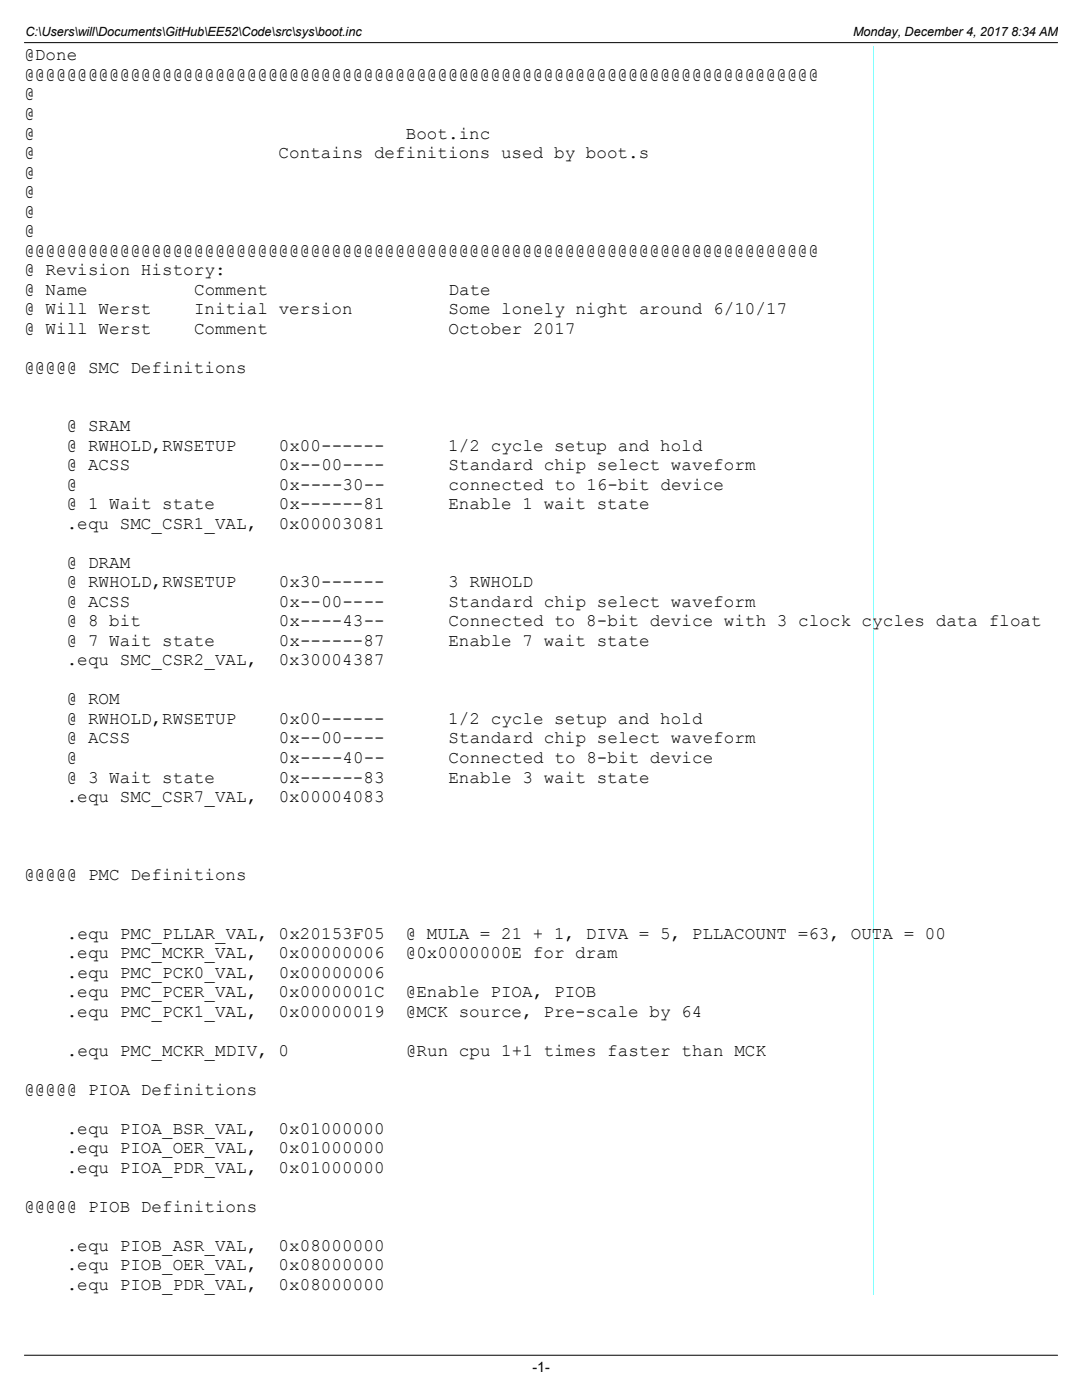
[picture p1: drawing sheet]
<svg xmlns="http://www.w3.org/2000/svg" width="216mm" height="279mm" viewBox="0 0 216 279" stroke-linecap="round" stroke-linejoin="round" font-family="sans-serif">
<defs><g id="words">
<g font-size="3.5">
<text x="4.9" y="12.1">@Done</text>
<text x="4.9" y="16">@@@@@@@@@@@@@@@@@@@@@@@@@@@@@@@@@@@@@@@@@@@@@@@@@@@@@@@@@@@@@@@@@@@@@@@@@@@</text>
<text x="4.9" y="19.9">@</text>
<text x="4.9" y="23.7">@</text>
<text x="4.9" y="27.6">@</text>
<text x="81" y="27.6">Boot.inc</text>
<text x="4.9" y="31.5">@</text>
<text x="4.9" y="35.4">@</text>
<text x="55.6" y="31.5">Contains definitions used by boot.s</text>
<text x="4.9" y="39.3">@</text>
<text x="4.9" y="43.2">@</text>
<text x="4.9" y="47.1">@</text>
<text x="4.9" y="51">@@@@@@@@@@@@@@@@@@@@@@@@@@@@@@@@@@@@@@@@@@@@@@@@@@@@@@@@@@@@@@@@@@@@@@@@@@@</text>
<text x="4.9" y="54.9">@ Revision History:</text>
<text x="4.9" y="58.8">@ Name</text>
<text x="38.7" y="58.8">Comment</text>
<text x="89.5" y="58.8">Date</text>
<text x="4.9" y="62.7">@ Will Werst</text>
<text x="38.7" y="62.7">Initial version</text>
<text x="89.5" y="62.7">Some lonely night around 6/10/17</text>
<text x="4.9" y="66.6">@ Will Werst</text>
<text x="38.7" y="66.6">Comment</text>
<text x="89.5" y="66.6">October 2017</text>
<text x="4.9" y="74.4">@@@@@ SMC Definitions</text>
<text x="13.3" y="86.1">@ SRAM</text>
<text x="13.3" y="90">@ RWHOLD,RWSETUP</text>
<text x="55.6" y="90">0x00------</text>
<text x="89.4" y="90">1/2 cycle setup and hold</text>
<text x="13.3" y="93.9">@ ACSS</text>
<text x="55.7" y="93.9">0x--00----</text>
<text x="89.5" y="93.9">Standard chip select waveform</text>
<text x="13.3" y="97.7">@</text>
<text x="13.3" y="101.6">@ 1 Wait state</text>
<text x="55.6" y="101.6">0x------81</text>
<text x="55.7" y="97.7">0x----30--</text>
<text x="89.5" y="101.6">Enable 1 wait state</text>
<text x="89.5" y="97.7">connected to 16-bit device</text>
<text x="13.3" y="105.5">.equ SMC_CSR1_VAL,</text>
<text x="55.6" y="105.5">0x00003081</text>
<text x="13.3" y="113.3">@ DRAM</text>
<text x="13.3" y="117.2">@ RWHOLD,RWSETUP</text>
<text x="55.6" y="117.2">0x30------</text>
<text x="89.4" y="117.2">3 RWHOLD</text>
<text x="13.3" y="121.1">@ ACSS</text>
<text x="13.3" y="125">@ 8 bit</text>
<text x="55.7" y="121.1">0x--00----</text>
<text x="55.7" y="125">0x----43--</text>
<text x="89.5" y="121.1">Standard chip select waveform</text>
<text x="89.5" y="125">Connected to 8-bit device with 3 clock cycles data float</text>
<text x="13.3" y="128.9">@ 7 Wait state</text>
<text x="55.6" y="128.9">0x------87</text>
<text x="89.5" y="128.9">Enable 7 wait state</text>
<text x="13.3" y="132.8">.equ SMC_CSR2_VAL,</text>
<text x="55.6" y="132.8">0x30004387</text>
<text x="13.3" y="140.6">@ ROM</text>
<text x="13.3" y="144.5">@ RWHOLD,RWSETUP</text>
<text x="13.3" y="148.4">@ ACSS</text>
<text x="55.6" y="144.5">0x00------</text>
<text x="55.7" y="148.4">0x--00----</text>
<text x="89.4" y="144.5">1/2 cycle setup and hold</text>
<text x="89.5" y="148.4">Standard chip select waveform</text>
<text x="13.3" y="152.3">@</text>
<text x="55.7" y="152.3">0x----40--</text>
<text x="89.5" y="152.3">Connected to 8-bit device</text>
<text x="13.3" y="160.1">.equ SMC_CSR7_VAL,</text>
<text x="13.3" y="156.2">@ 3 Wait state</text>
<text x="55.6" y="160.1">0x00004083</text>
<text x="55.6" y="156.2">0x------83</text>
<text x="89.5" y="156.2">Enable 3 wait state</text>
<text x="4.9" y="175.6">@@@@@ PMC Definitions</text>
<text x="13.3" y="191.2">.equ PMC_MCKR_VAL,</text>
<text x="13.3" y="187.3">.equ PMC_PLLAR_VAL, 0x20153F05</text>
<text x="55.6" y="191.2">0x00000006</text>
<text x="81" y="191.2">@0x0000000E for dram</text>
<text x="81" y="187.3">@ MULA = 21 + 1, DIVA = 5, PLLACOUNT =63, OUTA = 00</text>
<text x="13.3" y="195.1">.equ PMC_PCK0_VAL,</text>
<text x="55.6" y="195.1">0x00000006</text>
<text x="13.3" y="199">.equ PMC_PCER_VAL,</text>
<text x="13.3" y="202.9">.equ PMC_PCK1_VAL,</text>
<text x="55.6" y="199">0x0000001C</text>
<text x="55.6" y="202.9">0x00000019</text>
<text x="81" y="199">@Enable PIOA, PIOB</text>
<text x="81" y="202.9">@MCK source, Pre-scale by 64</text>
<text x="13.3" y="210.7">.equ PMC_MCKR_MDIV, 0</text>
<text x="81" y="210.7">@Run cpu 1+1 times faster than MCK</text>
<text x="4.9" y="218.5">@@@@@ PIOA Definitions</text>
<text x="13.3" y="226.3">.equ PIOA_BSR_VAL,</text>
<text x="55.6" y="226.3">0x01000000</text>
<text x="13.3" y="230.2">.equ PIOA_OER_VAL,</text>
<text x="55.6" y="230.2">0x01000000</text>
<text x="13.3" y="234.1">.equ PIOA_PDR_VAL,</text>
<text x="55.6" y="234.1">0x01000000</text>
<text x="4.9" y="241.9">@@@@@ PIOB Definitions</text>
<text x="13.3" y="249.6">.equ PIOB_ASR_VAL,</text>
<text x="55.6" y="249.6">0x08000000</text>
<text x="13.3" y="253.5">.equ PIOB_OER_VAL,</text>
<text x="13.3" y="257.4">.equ PIOB_PDR_VAL,</text>
<text x="55.6" y="253.5">0x08000000</text>
<text x="55.6" y="257.4">0x08000000</text>
</g>
<text font-size="2.8" x="106.3" y="273.8">-1-</text>
<g font-size="2.5">
<text x="5.1" y="7.2">C:\Users\will\Documents\GitHub\EE52\Code\src\sys\boot.inc</text>
<text x="170.3" y="7.2">Monday, December 4, 2017 8:34 AM</text>
</g>
</g></defs>
<path d="M4.9 8.5h206.1" fill="none" stroke="#000" stroke-width=".2"/>
<path d="M4.9 9.2h12.7v3.9h-12.7z" fill-rule="evenodd" fill="#fff"/>
<path d="M17.6 9.2h193.4v3.9h-193.4z" fill="#fff"/>
<path d="M174.2 9.2v3.9" fill="none" stroke="#80ffff" stroke-width=".2"/>
<path d="M4.9 13.1h160.8v3.9h-160.8z" fill-rule="evenodd" fill="#fff"/>
<path d="M165.7 13.1h45.3v3.9h-45.3z" fill="#fff"/>
<path d="M174.2 13.1v3.9" fill="none" stroke="#80ffff" stroke-width=".2"/>
<path d="M4.9 17h4.2v3.9h-4.2z" fill-rule="evenodd" fill="#fff"/>
<path d="M9.1 17h201.9v3.9h-201.9z" fill="#fff"/>
<path d="M174.2 17v3.9" fill="none" stroke="#80ffff" stroke-width=".2"/>
<path d="M4.9 20.9h4.2v3.9h-4.2z" fill-rule="evenodd" fill="#fff"/>
<path d="M9.1 20.9h201.9v3.9h-201.9z" fill="#fff"/>
<path d="M174.2 20.9v3.9" fill="none" stroke="#80ffff" stroke-width=".2"/>
<path d="M4.9 24.8h95.2v3.9h-95.2z" fill-rule="evenodd" fill="#fff"/>
<path d="M100.1 24.8h110.9v3.9h-110.9z" fill="#fff"/>
<path d="M174.2 24.8v3.9" fill="none" stroke="#80ffff" stroke-width=".2"/>
<path d="M4.9 28.7h127v3.9h-127z" fill-rule="evenodd" fill="#fff"/>
<path d="M131.9 28.7h79.1v3.9h-79.1z" fill="#fff"/>
<path d="M174.2 28.7v3.9" fill="none" stroke="#80ffff" stroke-width=".2"/>
<path d="M4.9 32.6h4.2v3.9h-4.2z" fill-rule="evenodd" fill="#fff"/>
<path d="M9.1 32.6h201.9v3.9h-201.9z" fill="#fff"/>
<path d="M174.2 32.6v3.9" fill="none" stroke="#80ffff" stroke-width=".2"/>
<path d="M4.9 36.5h4.2v3.9h-4.2z" fill-rule="evenodd" fill="#fff"/>
<path d="M9.1 36.5h201.9v3.9h-201.9z" fill="#fff"/>
<path d="M174.2 36.5v3.9" fill="none" stroke="#80ffff" stroke-width=".2"/>
<path d="M4.9 40.4h4.2v3.9h-4.2z" fill-rule="evenodd" fill="#fff"/>
<path d="M9.1 40.4h201.9v3.9h-201.9z" fill="#fff"/>
<path d="M174.2 40.4v3.9" fill="none" stroke="#80ffff" stroke-width=".2"/>
<path d="M4.9 44.3h4.2v3.9h-4.2z" fill-rule="evenodd" fill="#fff"/>
<path d="M9.1 44.3h201.9v3.9h-201.9z" fill="#fff"/>
<path d="M174.2 44.3v3.9" fill="none" stroke="#80ffff" stroke-width=".2"/>
<path d="M4.9 48.2h160.8v3.9h-160.8z" fill-rule="evenodd" fill="#fff"/>
<path d="M165.7 48.2h45.3v3.9h-45.3z" fill="#fff"/>
<path d="M174.2 48.2v3.9" fill="none" stroke="#80ffff" stroke-width=".2"/>
<path d="M4.9 52.1h42.3v3.9h-42.3z" fill-rule="evenodd" fill="#fff"/>
<path d="M47.2 52.1h163.8v3.9h-163.8z" fill="#fff"/>
<path d="M174.2 52.1v3.9" fill="none" stroke="#80ffff" stroke-width=".2"/>
<path d="M4.9 56h95.2v3.9h-95.2z" fill-rule="evenodd" fill="#fff"/>
<path d="M100.1 56h110.9v3.9h-110.9z" fill="#fff"/>
<path d="M174.2 56v3.9" fill="none" stroke="#80ffff" stroke-width=".2"/>
<path d="M4.9 59.9h154.5v3.9h-154.5z" fill-rule="evenodd" fill="#fff"/>
<path d="M159.4 59.9h51.6v3.9h-51.6z" fill="#fff"/>
<path d="M174.2 59.9v3.9" fill="none" stroke="#80ffff" stroke-width=".2"/>
<path d="M4.9 63.8h112.2v3.8h-112.2z" fill-rule="evenodd" fill="#fff"/>
<path d="M117.1 63.8h93.9v3.8h-93.9z" fill="#fff"/>
<path d="M174.2 63.8v3.8" fill="none" stroke="#80ffff" stroke-width=".2"/>
<path d="M4.9 67.6h206.1v3.9h-206.1z" fill-rule="evenodd" fill="#fff"/>
<path d="M174.2 67.6v3.9" fill="none" stroke="#80ffff" stroke-width=".2"/>
<path d="M4.9 71.5h46.5v3.9h-46.5z" fill-rule="evenodd" fill="#fff"/>
<path d="M51.4 71.5h159.6v3.9h-159.6z" fill="#fff"/>
<path d="M174.2 71.5v3.9" fill="none" stroke="#80ffff" stroke-width=".2"/>
<path d="M4.9 75.4h206.1v3.9h-206.1z" fill-rule="evenodd" fill="#fff"/>
<path d="M174.2 75.4v3.9" fill="none" stroke="#80ffff" stroke-width=".2"/>
<path d="M4.9 79.3h206.1v3.9h-206.1z" fill-rule="evenodd" fill="#fff"/>
<path d="M174.2 79.3v3.9" fill="none" stroke="#80ffff" stroke-width=".2"/>
<path d="M4.9 83.2h206.1v3.9h-206.1z" fill-rule="evenodd" fill="#fff"/>
<path d="M174.2 83.2v3.9" fill="none" stroke="#80ffff" stroke-width=".2"/>
<path d="M4.9 87.1h137.6v3.9h-137.6z" fill-rule="evenodd" fill="#fff"/>
<path d="M142.5 87.1h68.5v3.9h-68.5z" fill="#fff"/>
<path d="M174.2 87.1v3.9" fill="none" stroke="#80ffff" stroke-width=".2"/>
<path d="M4.9 91h206.1v3.9h-206.1z" fill-rule="evenodd" fill="#fff"/>
<path d="M174.2 91v3.9" fill="none" stroke="#80ffff" stroke-width=".2"/>
<path d="M4.9 94.9h141.8v3.9h-141.8z" fill-rule="evenodd" fill="#fff"/>
<path d="M146.7 94.9h64.3v3.9h-64.3z" fill="#fff"/>
<path d="M174.2 94.9v3.9" fill="none" stroke="#80ffff" stroke-width=".2"/>
<path d="M4.9 98.8h206.1v3.9h-206.1z" fill-rule="evenodd" fill="#fff"/>
<path d="M174.2 98.8v3.9" fill="none" stroke="#80ffff" stroke-width=".2"/>
<path d="M4.9 102.7h74.1v3.9h-74.1z" fill-rule="evenodd" fill="#fff"/>
<path d="M79 102.7h132v3.9h-132z" fill="#fff"/>
<path d="M174.2 102.7v3.9" fill="none" stroke="#80ffff" stroke-width=".2"/>
<path d="M4.9 106.6h10.6v3.9h-10.6z" fill-rule="evenodd" fill="#fff"/>
<path d="M15.5 106.6h195.5v3.9h-195.5z" fill="#fff"/>
<path d="M174.2 106.6v3.9" fill="none" stroke="#80ffff" stroke-width=".2"/>
<path d="M4.9 110.5h23.3v3.9h-23.3z" fill-rule="evenodd" fill="#fff"/>
<path d="M28.2 110.5h182.8v3.9h-182.8z" fill="#fff"/>
<path d="M174.2 110.5v3.9" fill="none" stroke="#80ffff" stroke-width=".2"/>
<path d="M4.9 114.4h103.7v3.9h-103.7z" fill-rule="evenodd" fill="#fff"/>
<path d="M108.6 114.4h102.4v3.9h-102.4z" fill="#fff"/>
<path d="M174.2 114.4v3.9" fill="none" stroke="#80ffff" stroke-width=".2"/>
<path d="M4.9 118.3h206.1v3.9h-206.1z" fill-rule="evenodd" fill="#fff"/>
<path d="M174.2 118.3v3.9" fill="none" stroke="#80ffff" stroke-width=".2"/>
<path d="M4.9 122.2h206.1v3.9h-206.1z" fill-rule="evenodd" fill="#fff"/>
<path d="M174.2 122.2v3.9" fill="none" stroke="#80ffff" stroke-width=".2"/>
<path d="M4.9 126.1h206.1v3.9h-206.1z" fill-rule="evenodd" fill="#fff"/>
<path d="M174.2 126.1v3.9" fill="none" stroke="#80ffff" stroke-width=".2"/>
<path d="M4.9 130h74.1v3.9h-74.1z" fill-rule="evenodd" fill="#fff"/>
<path d="M79 130h132v3.9h-132z" fill="#fff"/>
<path d="M174.2 130v3.9" fill="none" stroke="#80ffff" stroke-width=".2"/>
<path d="M4.9 133.9h10.6v3.9h-10.6z" fill-rule="evenodd" fill="#fff"/>
<path d="M15.5 133.9h195.5v3.9h-195.5z" fill="#fff"/>
<path d="M174.2 133.9v3.9" fill="none" stroke="#80ffff" stroke-width=".2"/>
<path d="M4.9 137.8h206.1v3.8h-206.1z" fill-rule="evenodd" fill="#fff"/>
<path d="M174.2 137.8v3.8" fill="none" stroke="#80ffff" stroke-width=".2"/>
<path d="M4.9 141.6h137.6v3.9h-137.6z" fill-rule="evenodd" fill="#fff"/>
<path d="M142.5 141.6h68.5v3.9h-68.5z" fill="#fff"/>
<path d="M174.2 141.6v3.9" fill="none" stroke="#80ffff" stroke-width=".2"/>
<path d="M4.9 145.5h206.1v3.9h-206.1z" fill-rule="evenodd" fill="#fff"/>
<path d="M174.2 145.5v3.9" fill="none" stroke="#80ffff" stroke-width=".2"/>
<path d="M4.9 149.4h139.7v3.9h-139.7z" fill-rule="evenodd" fill="#fff"/>
<path d="M144.6 149.4h66.4v3.9h-66.4z" fill="#fff"/>
<path d="M174.2 149.4v3.9" fill="none" stroke="#80ffff" stroke-width=".2"/>
<path d="M4.9 153.3h206.1v3.9h-206.1z" fill-rule="evenodd" fill="#fff"/>
<path d="M174.2 153.3v3.9" fill="none" stroke="#80ffff" stroke-width=".2"/>
<path d="M4.9 157.2h74.1v3.9h-74.1z" fill-rule="evenodd" fill="#fff"/>
<path d="M79 157.2h132v3.9h-132z" fill="#fff"/>
<path d="M174.2 157.2v3.9" fill="none" stroke="#80ffff" stroke-width=".2"/>
<path d="M4.9 161.1h10.6v3.9h-10.6z" fill-rule="evenodd" fill="#fff"/>
<path d="M15.5 161.1h195.5v3.9h-195.5z" fill="#fff"/>
<path d="M174.2 161.1v3.9" fill="none" stroke="#80ffff" stroke-width=".2"/>
<path d="M4.9 165h10.6v3.9h-10.6z" fill-rule="evenodd" fill="#fff"/>
<path d="M15.5 165h195.5v3.9h-195.5z" fill="#fff"/>
<path d="M174.2 165v3.9" fill="none" stroke="#80ffff" stroke-width=".2"/>
<path d="M4.9 168.9h10.6v3.9h-10.6z" fill-rule="evenodd" fill="#fff"/>
<path d="M15.5 168.9h195.5v3.9h-195.5z" fill="#fff"/>
<path d="M174.2 168.9v3.9" fill="none" stroke="#80ffff" stroke-width=".2"/>
<path d="M4.9 172.8h46.5v3.9h-46.5z" fill-rule="evenodd" fill="#fff"/>
<path d="M51.4 172.8h159.6v3.9h-159.6z" fill="#fff"/>
<path d="M174.2 172.8v3.9" fill="none" stroke="#80ffff" stroke-width=".2"/>
<path d="M4.9 176.7h206.1v3.9h-206.1z" fill-rule="evenodd" fill="#fff"/>
<path d="M174.2 176.7v3.9" fill="none" stroke="#80ffff" stroke-width=".2"/>
<path d="M4.9 180.6h206.1v3.9h-206.1z" fill-rule="evenodd" fill="#fff"/>
<path d="M174.2 180.6v3.9" fill="none" stroke="#80ffff" stroke-width=".2"/>
<path d="M4.9 184.5h206.1v3.9h-206.1z" fill-rule="evenodd" fill="#fff"/>
<path d="M174.2 184.5v3.9" fill="none" stroke="#80ffff" stroke-width=".2"/>
<path d="M4.9 188.4h120.6v3.9h-120.6z" fill-rule="evenodd" fill="#fff"/>
<path d="M125.5 188.4h85.5v3.9h-85.5z" fill="#fff"/>
<path d="M174.2 188.4v3.9" fill="none" stroke="#80ffff" stroke-width=".2"/>
<path d="M4.9 192.3h206.1v3.9h-206.1z" fill-rule="evenodd" fill="#fff"/>
<path d="M174.2 192.3v3.9" fill="none" stroke="#80ffff" stroke-width=".2"/>
<path d="M4.9 196.2h116.4v3.9h-116.4z" fill-rule="evenodd" fill="#fff"/>
<path d="M121.3 196.2h89.7v3.9h-89.7z" fill="#fff"/>
<path d="M174.2 196.2v3.9" fill="none" stroke="#80ffff" stroke-width=".2"/>
<path d="M4.9 200.1h137.6v3.9h-137.6z" fill-rule="evenodd" fill="#fff"/>
<path d="M142.5 200.1h68.5v3.9h-68.5z" fill="#fff"/>
<path d="M174.2 200.1v3.9" fill="none" stroke="#80ffff" stroke-width=".2"/>
<path d="M4.9 204h10.6v3.9h-10.6z" fill-rule="evenodd" fill="#fff"/>
<path d="M15.5 204h195.5v3.9h-195.5z" fill="#fff"/>
<path d="M174.2 204v3.9" fill="none" stroke="#80ffff" stroke-width=".2"/>
<path d="M4.9 207.9h206.1v3.9h-206.1z" fill-rule="evenodd" fill="#fff"/>
<path d="M174.2 207.9v3.9" fill="none" stroke="#80ffff" stroke-width=".2"/>
<path d="M4.9 211.8h10.6v3.8h-10.6z" fill-rule="evenodd" fill="#fff"/>
<path d="M15.5 211.8h195.5v3.8h-195.5z" fill="#fff"/>
<path d="M174.2 211.8v3.8" fill="none" stroke="#80ffff" stroke-width=".2"/>
<path d="M4.9 215.6h48.7v3.9h-48.7z" fill-rule="evenodd" fill="#fff"/>
<path d="M53.6 215.6h157.4v3.9h-157.4z" fill="#fff"/>
<path d="M174.2 215.6v3.9" fill="none" stroke="#80ffff" stroke-width=".2"/>
<path d="M4.9 219.5h206.1v3.9h-206.1z" fill-rule="evenodd" fill="#fff"/>
<path d="M174.2 219.5v3.9" fill="none" stroke="#80ffff" stroke-width=".2"/>
<path d="M4.9 223.4h74.1v3.9h-74.1z" fill-rule="evenodd" fill="#fff"/>
<path d="M79 223.4h132v3.9h-132z" fill="#fff"/>
<path d="M174.2 223.4v3.9" fill="none" stroke="#80ffff" stroke-width=".2"/>
<path d="M4.9 227.3h74.1v3.9h-74.1z" fill-rule="evenodd" fill="#fff"/>
<path d="M79 227.3h132v3.9h-132z" fill="#fff"/>
<path d="M174.2 227.3v3.9" fill="none" stroke="#80ffff" stroke-width=".2"/>
<path d="M4.9 231.2h74.1v3.9h-74.1z" fill-rule="evenodd" fill="#fff"/>
<path d="M79 231.2h132v3.9h-132z" fill="#fff"/>
<path d="M174.2 231.2v3.9" fill="none" stroke="#80ffff" stroke-width=".2"/>
<path d="M4.9 235.1h10.6v3.9h-10.6z" fill-rule="evenodd" fill="#fff"/>
<path d="M15.5 235.1h195.5v3.9h-195.5z" fill="#fff"/>
<path d="M174.2 235.1v3.9" fill="none" stroke="#80ffff" stroke-width=".2"/>
<path d="M4.9 239h48.7v3.9h-48.7z" fill-rule="evenodd" fill="#fff"/>
<path d="M53.6 239h157.4v3.9h-157.4z" fill="#fff"/>
<path d="M174.2 239v3.9" fill="none" stroke="#80ffff" stroke-width=".2"/>
<path d="M4.9 242.9h206.1v3.9h-206.1z" fill-rule="evenodd" fill="#fff"/>
<path d="M174.2 242.9v3.9" fill="none" stroke="#80ffff" stroke-width=".2"/>
<path d="M4.9 246.8h74.1v3.9h-74.1z" fill-rule="evenodd" fill="#fff"/>
<path d="M79 246.8h132v3.9h-132z" fill="#fff"/>
<path d="M174.2 246.8v3.9" fill="none" stroke="#80ffff" stroke-width=".2"/>
<path d="M4.9 250.7h74.1v3.9h-74.1z" fill-rule="evenodd" fill="#fff"/>
<path d="M79 250.7h132v3.9h-132z" fill="#fff"/>
<path d="M174.2 250.7v3.9" fill="none" stroke="#80ffff" stroke-width=".2"/>
<path d="M4.9 254.6h74.1v3.9h-74.1z" fill-rule="evenodd" fill="#fff"/>
<path d="M79 254.6h132v3.9h-132z" fill="#fff"/>
<path d="M174.2 254.6v3.9" fill="none" stroke="#80ffff" stroke-width=".2"/>
<path d="M106.3 271.3h3.4v3.1h-3.4z" fill="#fff"/>
<path d="M4.9 270.5h206.1" fill="none" stroke="#000" stroke-width=".2"/>
<use href="#words"/>
</svg>
